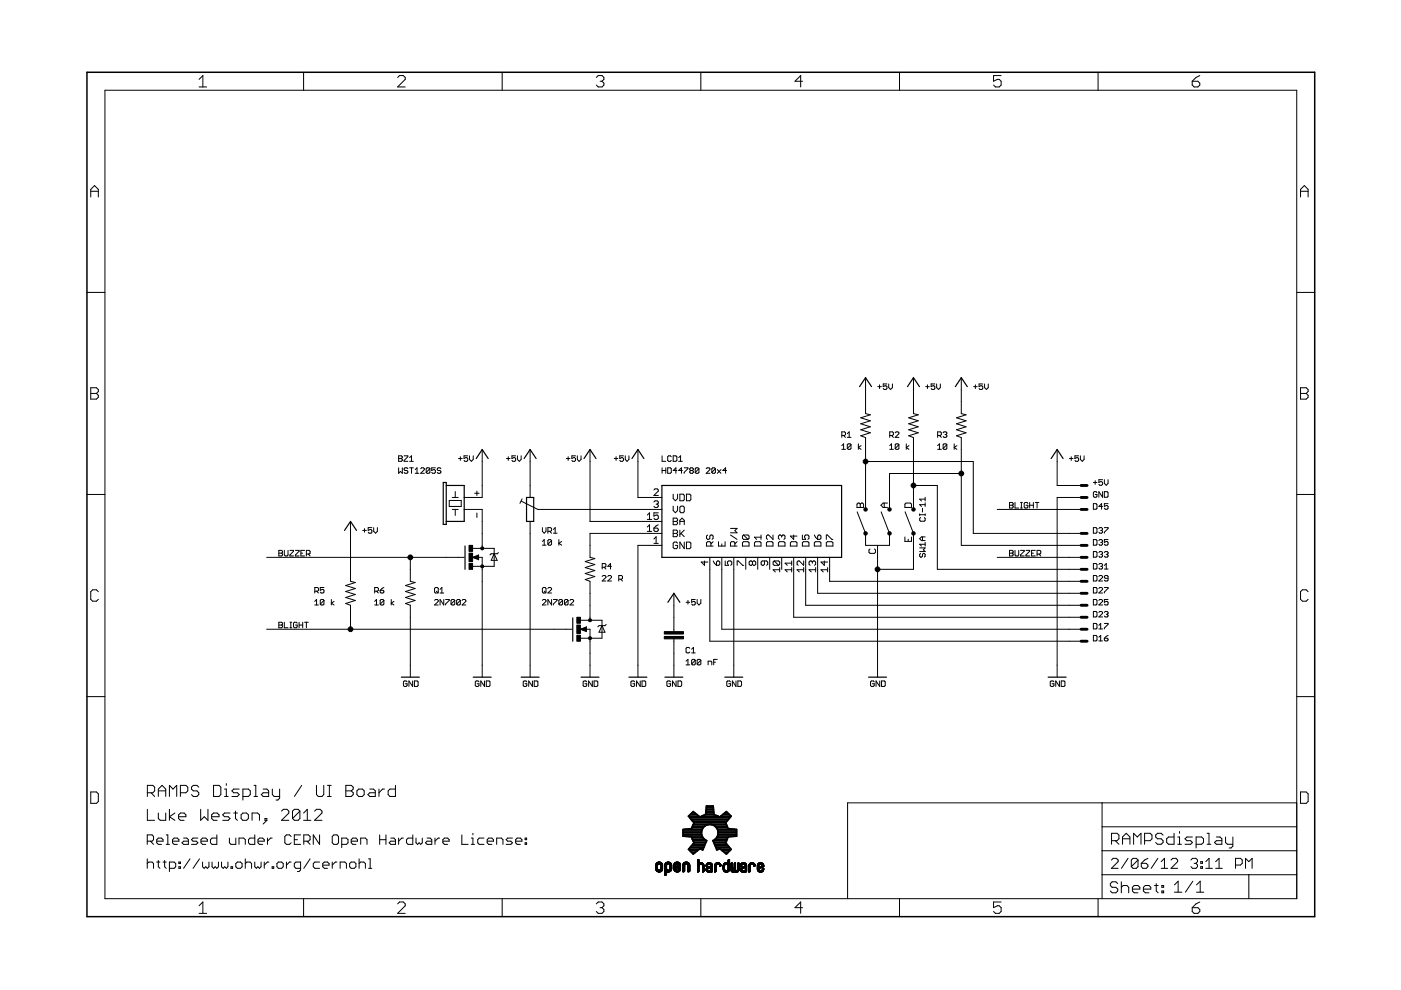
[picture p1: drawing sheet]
<svg xmlns="http://www.w3.org/2000/svg" width="297mm" height="210mm" viewBox="0 0 297 210" stroke-linecap="round" stroke-linejoin="round" font-family="sans-serif">
<g fill="none" stroke="#000" stroke-width=".21">
<path d="M22.2 19.1h252.7v171.4h-252.7zM42.2 16.8l.8-.8v2.4M42.2 18.4h1.6M64.4 15.3v3.8M84.3 16.4l.4-.4h.8l.4 .4v.4l-1.6 1.6h1.6M106.5 15.3v3.8M126.4 16.4l.4-.4h.8l.4 .4v.4l-.4 .4M127.2 17.2h.4M127.6 17.2l.4 .4v.4l-.4 .4h-.8l-.4-.4M148.6 15.3v3.8M170.2 17.2h-1.6l1.2-1.2v2.4M190.7 15.3v3.8"/>
<path d="M212.3 16h-1.6v1.2l.8-.4h.4l.4 .4v.8l-.4 .4h-.8l-.4-.4M232.8 15.3v3.8M252.8 17.2h1.2l.4 .4v.4l-.4 .4h-.8l-.4-.4zM254.4 16l-.8 .4-.8 .8M19.2 41.8v-1.6l.8-.9 .8 .9v1.6M19.2 40.6h1.6M275.7 40.6h1.6M275.7 41.8v-1.6l.8-.9 .8 .9v1.6M18.4 62h3.8M274.9 62h3.8M19.2 82.2h1.2l.4 .4v.4l-.4 .4 .4 .4v.4l-.4 .4h-1.2zM19.2 83.4h1.2"/>
<path d="M84.5 96.6h.6l.2 .2-.2 .4 .2 .4-.2 .2h-.6zM84.5 99.2v1.2l.4-.5 .4 .5v-1.2M84.5 97.2h.6M85.7 96.6h.8v.2l-.8 .8v.2h.8M86.5 99.4l-.2-.2h-.4l-.2 .4 .2 .2h.4l.2 .4-.2 .2h-.4l-.2-.2M86.8 99.2h.8M86.8 97.8h.8M86.8 97l.4-.4v1.2M87.2 99.2v1.2M88 99.6l.4-.4v1.2M89.2 99.4l.2-.2h.4l.2 .2v.2l-.8 .8h.8M91.1 99.4v.8l-.1 .2h-.4l-.2-.2"/>
<path d="M91.1 99.4l-.1-.2h-.4l-.2 .2v.8M91.1 99.4l-.7 .8M92.3 99.2h-.8v.6l.4-.2 .4 .2v.4l-.2 .2h-.4l-.2-.2M93.5 99.4l-.2-.2h-.4l-.2 .2 .2 .4h.4l.2 .1-.2 .5h-.4l-.2-.2M97.2 97.2h.8M97.6 96.8v.8M99.2 96.6h-.8v.6l.4-.2 .4 .2v.4l-.2 .2h-.4l-.2-.2M99.5 96.6v.8l.4 .4 .4-.4v-.8M102.2 95.3v10.2h-3.8M107.4 97.2h.7M107.8 96.8v.8M109.3 96.6h-.8v.6l.4-.2 .4 .2v.4l-.2 .2h-.4l-.2-.2"/>
<path d="M109.7 96.6v.8l.4 .4 .4-.4v-.8M112.4 95.3v10.2M120.1 97.2h.7M120.5 96.8v.8M122 96.6h-.8v.6l.4-.2 .4 .2v.4l-.2 .2h-.4l-.2-.2M122.4 96.6v.8l.4 .4 .4-.4v-.8M125.1 95.3v15.3h15.2M130.2 97.2h.8M130.6 96.8v.8M132.2 96.6h-.8v.6l.4-.2 .4 .2v.4l-.2 .2h-.4l-.2-.2M132.6 96.6v.8l.3 .4 .4-.4v-.8M135.3 95.3v10.2h5"/>
<path d="M140.4 96.6v1.2h.8M140.4 99.2v1.2M140.4 99.8h.8M141.2 99.2v1.2M141.6 99.2h.5l.2 .2v.8l-.2 .2h-.5zM142.3 96.8l-.2-.2h-.3l-.2 .2v.8l.2 .2h.3l.2-.2M142.7 96.6h.6l.2 .2v.8l-.2 .2h-.6zM143.5 99.8h-.8l.6-.6v1.2M143.9 97.8h.8M143.9 97l.4-.4v1.2M144.7 99.8h-.8l.6-.6v1.2M145.1 99.2h.7v.2l-.7 .8v.2"/>
<path d="M146.4 99.8h.4M146.4 99.8l-.2 .1 .2 .5h.4l.2-.2-.2-.4M146.4 99.8l-.2-.2 .2-.4h.4l.2 .2-.2 .4M148.2 99.4v.8l-.2 .2h-.4l-.2-.2M148.2 99.4l-.2-.2h-.4l-.2 .2v.8M148.2 99.4l-.8 .8M149.7 99.4l.2-.2h.4l.2 .2v.2l-.8 .8h.8M151.7 99.4v.8l-.2 .2h-.4l-.2-.2M151.7 99.4l-.2-.2h-.4l-.2 .2v.8M151.7 99.4l-.8 .8M152.1 99.6l.8 .8M152.9 99.6l-.8 .8"/>
<path d="M154 99.8h-.8l.6-.6v1.2M178.5 95.3h.8M178.5 94.5l.4-.4v1.2M178.5 92.3h.6l.2-.2v-.3l-.2-.2h-.6v1.1M178.9 92.3l.4 .4M179.6 92.7h.8M179.6 91.9l.4-.3v1.1M180.4 94.3v.8l-.2 .2h-.3l-.3-.2M180.4 94.3l-.2-.2h-.3l-.3 .2v.8M180.4 94.3l-.8 .8M182 94.1v1.2M182.6 94.5l-.6 .4 .6 .4"/>
<path d="M183.5 97.9h22.9v15.2h22.8M183.5 80.1v7.6l1 .2-2 .7 2 .6-2 .7 2 .6-2 .6 2 .7-2 .6 1 .4v15.2M186.1 82h.8M186.5 81.6v.8M188 81.4h-.7v.6l.4-.2 .3 .2v.4l-.1 .2h-.4l-.2-.2M188.4 81.4v.8l.4 .4 .4-.4v-.8M188.6 94.5l.4-.4v1.2M188.6 95.3h.8M188.6 92.3h.6l.2-.2v-.3l-.2-.2h-.6v1.1M189 92.3l.4 .4M189.8 91.8l.2-.2h.4l.2 .2v.1l-.8 .8h.8M190.6 94.3v.8l-.2 .2h-.4l-.2-.2"/>
<path d="M190.6 94.3l-.2-.2h-.4l-.2 .2v.8M190.6 94.3l-.8 .8M192.2 94.1v1.2M192.7 94.5l-.5 .4 .5 .4M193.7 80.1v7.6l1 .2-2 .7 2 .6-2 .7 2 .6-2 .6 2 .7-2 .6 1 .4v15.2M196.3 82h.7M196.6 81.6v.8M198.2 81.4h-.8v.6l.4-.2 .4 .2v.4l-.2 .2h-.4l-.2-.2M198.6 81.4v.8l.4 .4 .4-.4v-.8M198.8 95.3h.8M198.8 94.5l.4-.4v1.2M198.8 92.3h.6l.2-.2v-.3l-.2-.2h-.6v1.1"/>
<path d="M199.2 92.3l.4 .4M200 91.8l.2-.2h.4l.1 .2-.1 .3M200.4 92.1h.2M200.6 92.1l.1 .2-.1 .4h-.4l-.2-.2M200.7 94.3v.8l-.1 .2h-.4l-.2-.2M200.7 94.3l-.1-.2h-.4l-.2 .2v.8M200.7 94.3l-.7 .8M202.3 94.1v1.2M202.9 94.5l-.6 .4 .6 .4M203.8 80.1v7.6l1 .2-2 .7 2 .6-2 .7 2 .6-2 .6 2 .7-2 .6 1 .4v22.8h25.4M206.4 82h.8M206.8 81.6v.8"/>
<path d="M208.4 81.4h-.8v.6l.4-.2 .4 .2v.4l-.2 .2h-.4l-.2-.2M208.7 81.4v.8l.4 .4 .4-.4v-.8M224.1 95.3v7.6h5.1M226.7 97.2h.8M227.1 96.8v.8M228.7 96.6h-.8v.6l.4-.2 .4 .2v.4l-.2 .2h-.4l-.2-.2M229.1 96.6v.8l.4 .4 .3-.4v-.8M275.7 82.2h1.2l.4 .4v.4l-.4 .4 .4 .4v.4l-.4 .4h-1.2zM275.7 83.4h1.2M18.4 104.8h3.8M56.5 118.2h41.9M59.1 116.7h.6l.2 .2-.2 .4 .2 .4-.2 .2h-.6z"/>
<path d="M59.1 117.3h.6M60.3 116.7v1l.2 .2h.4l.2-.2v-1M61.5 116.7h.7v.2l-.7 .8v.2h.7M62.6 116.7h.8v.2l-.8 .8v.2h.8M63.8 117.3h.4M64.6 116.7h-.8v1.2h.8M65 117.5h.6l.1-.2v-.4l-.1-.2h-.6v1.2M65.4 117.5l.3 .4M74.3 110.6v12.7l1 .2-2 .6 2 .7-2 .6 2 .6-2 .7 2 .6-2 .7 1 .3v5.1M76.9 112.5h.8M77.3 112.1v.7M78.8 111.9h-.7v.6l.4-.2 .3 .2v.3l-.1 .3h-.4l-.2-.3"/>
<path d="M79.2 111.9v.7l.4 .5 .4-.5v-.7M87 118.2v5.1l1 .2-2 .6 2 .7-2 .6 2 .6-2 .7 2 .6-2 .7 1 .3v15.3M88 100.4h.8M95.2 106.1h2.6v1.3h-2.6zM95.9 105.5h1.3M95.9 108h1.3M96.5 104.2v1.3M96.5 108v1.3M98.4 108h3.8v8.3M100.2 118.2l1.3-.5v1zM100.2 116.3h4.6v3.8h-4.6M100.6 104.6h1"/>
<path d="M101.1 104.1v1M101.1 108.8v.9M101.3 118.2h.9v25.4M104.8 117.4l.6 1.4h-1.3zM105.7 117.2l-.3 .2h-1.3l-.2 .3M110.5 106.3l3.5 1.7h26.3M110.7 105.8l-.5 .9M112.4 110.6v33M115 115.6h.8M115 114.8l.4-.4v1.2M115 111.9v.7l.4 .5 .4-.5v-.7M116.2 112.6h.5l.2-.1v-.4l-.2-.2h-.5v1.2"/>
<path d="M116.5 112.6l.4 .5M116.9 114.6v.8l-.2 .2h-.3l-.2-.2M116.9 114.6l-.2-.2h-.3l-.2 .2v.8M116.9 114.6l-.7 .8M117.3 113.1h.8M117.3 112.3l.4-.4v1.2M118.5 114.4v1.2M119.1 114.8l-.6 .4 .6 .4M137.2 109.2l.5-.5v1.4M137.2 111.7l.5-.4v1.4M137.2 110.1h1M137.2 112.7h1"/>
<path d="M138.6 114.3l.5-.5v1.4M138.6 115.2h1M138.6 106.4l.3-.2h.4l.3 .2-.3 .5M138.6 103.9l.3-.2h.4l.3 .2v.2l-1 1h1M138.6 112h.7l.3 .4-.3 .3h-.4l-.3-.3zM139.1 106.9h.2M139.3 106.9l.3 .2-.3 .5h-.4l-.3-.2M139.6 108.7h-1v.7l.5-.2 .5 .2v.5l-.3 .2h-.4l-.3-.2M139.6 111.3l-1 .7M140.3 115.6h-5v28M140.3 113.1h-15.2v5.1l1 .2-2 .7 2 .6-2 .6 2 .7-2 .6 2 .6-2 .7 1 .4v8.2M142.7 104.8v.9l.5 .5 .5-.5v-.9"/>
<path d="M142.7 107.3v.9l.5 .5 .5-.5v-.9M142.7 109.9h.7l.3 .2-.3 .5 .3 .4-.3 .3h-.7zM142.7 112.4h.7l.3 .2-.3 .5 .3 .5-.3 .2h-.7zM142.7 110.6h.7M142.7 113.1h.7M143.7 115.2l-.3-.3h-.4l-.3 .3v.9l.3 .2h.4l.3-.2v-.5h-.5M144.1 104.8h.7l.3 .2v.9l-.3 .3h-.7zM144.1 111.3v-1l.5-.4 .5 .4v1M144.1 112.4v1.4M144.1 110.6h1M144.4 107.3h.4l.3 .2v1l-.3 .2h-.4l-.3-.2v-1zM144.4 113.1l.7 .7"/>
<path d="M145.1 114.9v1.4l-1-1.4v1.4M145.1 112.4l-1 .9M145.5 114.9h.7l.3 .3v.9l-.3 .2h-.7zM145.5 104.8h.7l.3 .2v.9l-.3 .3h-.7zM149.4 118.9v1l-.7-.7h1.4M150 113.4l-.2 .3v.4l.5 .3 .2-.3v-.4l.5-.3 .2 .3v.4l-.2 .3M150.5 118.2v17.8h78.7M150.7 115.8v-.7l-.2-.2h-.5l-.2 .2v.7h1.4M151.2 114.9l-.5 .4M151.2 118.9l.7 1M152.1 118.9l.5 .3v.4l-.2 .3h-.5v-.7zM152.3 114.9v.9h1.4v-.9"/>
<path d="M153 115.3v.5M153 118.2v15.2h76.2M153.8 118.9v1h.7l-.3-.5 .3-.5h.4l.3 .3v.4l-.3 .3M154.9 113.4l1.4 1M154.9 112h1.4l-.5 .5 .5 .5h-1.4M155.6 118.2v25.4M155.8 115.8v-.7l-.2-.2h-.5l-.2 .2v.7h1.4M156.3 114.9l-.5 .4M156.3 119.9v-1h.2l1 1h.2M157.4 115.1l.2-.2h1l.2 .2v.7h-1.4zM157.6 113.4l-.2 .3v.4l.2 .3h1M157.6 113.4h1l.2 .3v.4l-.2 .3"/>
<path d="M157.6 113.4l1 1M158.1 118.2v2.5M159.5 119.2l.3-.3 .4 .3v.4l-.2 .3-.5-.3M159.5 119.2l-.2-.3-.5 .3v.4l.3 .3 .4-.3M159.5 119.2v.4M160 115.1l.2-.2h.9l.3 .2v.7h-1.4zM160.7 118.2v2.5M161.4 113.4v1M161.4 113.9h-1.4l.4 .5M162.1 118.9v.7l-.3 .3-.4-.3v-.4l.2-.3h.9l.3 .3v.4l-.3 .3M162.5 115.1l.2-.2h1l.2 .2v.7h-1.4zM163.2 118.2v2.5"/>
<path d="M163.9 113.4v1l-.9-1-.5 .3v.4l.2 .3M164.1 118.9h1l.2 .3v.4l-.2 .3M164.1 118.9l-.2 .3v.4l.2 .3h1M164.1 118.9l1 1M165 115.1l.3-.2h.9l.2 .2v.7h-1.4zM165.7 113.7l.3-.3 .4 .3v.4l-.2 .3M165.7 113.7l-.2-.3-.5 .3v.4l.3 .3M165.7 113.7v.2M165.7 118.2v2.5M167.6 115.1l.2-.2h.9l.3 .2v.7h-1.4zM167.9 118.9v1M167.9 119.4h-1.4l.4 .5"/>
<path d="M168.3 113.4v1l-.7-.7h1.4M168.3 118.2v12.7h60.9M170.1 113.4v1h.7l-.2-.5 .2-.5h.5l.2 .3v.4l-.2 .3M170.1 115.1l.2-.2h1l.2 .2v.7h-1.4zM170.4 118.9v1l-.9-1-.5 .3v.4l.2 .3M170.8 118.2v10.1h58.4M172.2 119.2l-.2-.3-.5 .3v.4l.3 .3M172.2 119.2l.3-.3 .4 .3v.4l-.2 .3M172.2 119.2v.2M172.7 115.1l.2-.2h.9l.3 .2v.7h-1.4zM172.7 113.4l.7 1M173.4 113.7l.4-.3 .3 .3v.4l-.3 .3h-.4z"/>
<path d="M173.4 118.2v7.6h55.8M174.8 118.9v1l-.7-.7h1.4M175.2 114.4v-1h.2l1 1h.2M175.2 115.1l.2-.2h1l.2 .2v.7h-1.4zM175.9 118.2v5.1h53.3M181.7 106.9l.2-.2 .5 .2 .5-.2 .2 .2v.7h-1.4zM181.7 108.5l1.8 4.6v2.5h5.1v-2.5l-1.8-4.6M182.4 106.9v.7M184.5 116.4l-.3 .2v.5l.3 .2h.9l.2-.2v-.5l-.2-.2M186.1 115.6v28M187.5 106.7v.9M188.2 106.7h-1l-.4 .4 .4 .5h1"/>
<path d="M191.9 113.9v.9h1.4v-.9M191.9 106.9l.2-.2h.9l.3 .2v.7h-1.4zM191.9 108.5l1.8 4.6v7.6h-7.6M192.6 114.3v.5M193.7 102.9h5v17.8h30.5M195 116.2h1.2l-.4 .4 .4 .3h-1.2M195 108.9v.4M195 109.1h1.2M195.2 117.3l-.2 .2v.4l.2 .2 .4-.2v-.4l.2-.2 .4 .2v.4l-.2 .2M195.2 109.7l-.2 .2v.4l.2 .2h.8l.2-.2v-.4l-.2-.2M195.6 107.8v.8M195.6 113.8v.8"/>
<path d="M196.2 105.4v.8M196.2 106.6v.8M196.2 108.9v.4M196.2 115v.8M196.2 107h-1.2l.4 .4M196.2 105.8h-1.2l.4 .4M196.2 115.4h-1.2l.4 .4M196.2 113.8h-.8l-.4 .4 .4 .4h.8M203.8 100.4h-15.2v7.6M211.4 118.2h17.8M211.4 108h17.8M214 106.5h.6l.2 .2-.2 .4 .2 .4-.2 .2h-.6z"/>
<path d="M214 116.7h.6l.2 .2-.2 .4 .2 .4-.2 .2h-.6zM214 107.1h.6M214 117.3h.6M215.2 106.5v1.2h.8M215.2 116.7v1l.2 .2h.4l.2-.2v-1M216.4 106.5h.4M216.4 107.7h.4M216.4 116.7h.7v.2l-.7 .8v.2h.7M216.6 106.5v1.2M217.5 116.7h.8v.2l-.8 .8v.2h.8M217.9 106.7l-.2-.2h-.4l-.2 .2v.8l.2 .2h.4l.2-.2v-.4h-.4M218.3 107.1h.8"/>
<path d="M218.3 106.5v1.2M218.7 117.3h.4M219.1 106.5v1.2M219.5 106.5h.8M219.5 116.7h-.8v1.2h.8M219.9 106.5v1.2M219.9 117.5h.6l.2-.2v-.4l-.2-.2h-.6v1.2M220.3 117.5l.4 .4M229.2 105.5h-5.1v38.1M231.8 106.8h.6l.2 .2v.8l-.2 .2h-.6zM231.8 111.9h.6l.2 .2v.7l-.2 .3h-.6zM231.8 114.4h.6l.2 .2v.8l-.2 .2h-.6z"/>
<path d="M231.8 116.9h.6l.2 .2v.8l-.2 .2h-.6zM231.8 119.5h.6l.2 .2v.8l-.2 .1h-.6zM231.8 102.3h.8M232.2 101.9v.8M232.6 104.5l-.2-.3h-.4l-.2 .3v.7l.2 .2h.4l.2-.2v-.4h-.4M233 112.1l.2-.2h.4l.2 .2-.2 .4M233 114.6l.2-.2h.4l.2 .2-.2 .4M233 117.1l.2-.2h.4l.2 .2-.2 .4M233 119.7l.2-.2h.4l.2 .2-.2 .4M233.4 117.5h.2M233.4 115h.2M233.4 112.5h.2"/>
<path d="M233.6 112.5l.2 .1-.2 .5h-.4l-.2-.3M233.6 115l.2 .2-.2 .4h-.4l-.2-.2M233.6 117.5l.2 .2-.2 .4h-.4l-.2-.2M233.8 101.7h-.8v.6l.4-.2 .4 .2v.4l-.2 .2h-.4l-.2-.2M233.8 104.2v1.2l-.8-1.2v1.2M233.8 107.4h-.8l.6-.6v1.2M234.1 101.7v.8l.4 .4 .4-.4v-.8M234.1 104.2h.6l.2 .3v.7l-.2 .2h-.6zM234.1 111.9h.8v.2l-.8 .7v.3M234.1 117.1l.2-.2h.4l.2 .2-.2 .4M234.1 119.9l.4-.4v1.1M234.5 117.5h.2"/>
<path d="M234.7 117.5l.2 .2-.2 .4h-.4l-.2-.2M234.9 106.8h-.8v.6l.4-.2 .4 .2v.4l-.2 .2h-.4l-.2-.2M234.9 114.4h-.8v.6l.4-.2 .4 .2v.4l-.2 .2h-.4l-.2-.2M274.9 104.8h3.8M20.8 125.5l-.4-.4h-.8l-.4 .4v1.6l.4 .4h.8l.4-.4M56.5 133.4h64.8M59.1 131.9h.6l.2 .2-.2 .4 .2 .4-.2 .2h-.6zM59.1 132.5h.6M60.3 131.9v1.2h.8M61.5 131.9h.3M61.5 133.1h.3M61.7 131.9v1.2"/>
<path d="M63 132.1l-.2-.2h-.4l-.2 .2v.8l.2 .2h.4l.2-.2v-.4h-.4M63.4 132.5h.8M63.4 131.9v1.2M64.2 131.9v1.2M64.6 131.9h.8M65 131.9v1.2M66.7 128.3h.8M66.7 125.3h.6l.2-.1v-.4l-.2-.2h-.6v1.1M66.7 127.5l.4-.4v1.2M67.1 125.3l.4 .4M68.7 127.3v.8l-.2 .2h-.4l-.2-.2M68.7 127.3l-.2-.2h-.4l-.2 .2v.8"/>
<path d="M68.7 124.6h-.8v.6l.4-.2 .4 .2v.3l-.2 .2h-.4l-.2-.2M68.7 127.3l-.8 .8M70.3 127.1v1.2M70.8 127.5l-.5 .4 .5 .4M79.4 128.3h.8M79.4 125.3h.6l.2-.1v-.4l-.2-.2h-.6v1.1M79.4 127.5l.4-.4v1.2M79.8 125.3l.4 .4M80.6 125.2h.6l.2 .3-.2 .2h-.4l-.2-.2zM81.4 127.3v.8l-.2 .2h-.4l-.2-.2M81.4 127.3l-.2-.2h-.4l-.2 .2v.8M81.4 127.3l-.8 .8"/>
<path d="M81.4 124.6l-.8 .6M83 127.1v1.2M83.5 127.5l-.5 .4 .5 .4M92.1 127.3l.2-.2h.4l.2 .2v.2l-.8 .8h.8M92.1 124.8l.2-.2h.4l.2 .2v.7l-.2 .2h-.4l-.2-.2zM92.5 125.3l.4 .4M93.3 125.7h.8M93.3 125l.4-.4v1.1M94.1 127.1v1.2l-.8-1.2v1.2M94.5 127.1h.7v.2l-.7 .8v.2M96.4 127.3v.8l-.2 .2h-.4l-.2-.2M96.4 127.3l-.2-.2h-.4l-.2 .2v.8"/>
<path d="M96.4 127.3l-.8 .8M97.6 127.3v.8l-.2 .2h-.4l-.2-.2M97.6 127.3l-.2-.2h-.4l-.2 .2v.8M97.6 127.3l-.8 .8M98 127.3l.2-.2h.4l.2 .2v.2l-.8 .8h.8M115 127.3l.2-.2h.4l.2 .2v.2l-.8 .8h.8M115 124.8l.2-.2h.4l.2 .2v.7l-.2 .2h-.4l-.2-.2zM115.4 125.3l.4 .4M116.2 124.8l.2-.2h.3l.2 .2v.2l-.7 .7h.7M116.9 127.1v1.2l-.7-1.2v1.2M117.3 127.1h.8v.2l-.8 .8v.2M119.3 127.3v.8l-.2 .2h-.4l-.2-.2"/>
<path d="M119.3 127.3l-.2-.2h-.4l-.2 .2v.8M119.3 127.3l-.8 .8M120.4 127.3v.8l-.2 .2h-.3l-.2-.2M120.4 127.3l-.2-.2h-.3l-.2 .2v.8M120.4 127.3l-.7 .8M120.8 127.3l.2-.2h.4l.2 .2v.2l-.8 .8h.8M123.1 133.4l1.2-.5v1zM123.1 131.5h4.5v3.8h-4.5M124.2 133.4h.9v10.2M127.6 132.7l.7 1.3h-1.3zM127.7 122.2l.2-.2h.4l.2 .2v.2l-.8 .8h.8M127.7 120.3h.6l.2-.2v-.4l-.2-.2h-.6v1.1"/>
<path d="M128.1 120.3l.4 .3M128.5 132.4l-.2 .3h-1.3l-.3 .2M128.9 122.2l.2-.2h.3l.2 .2v.2l-.7 .8h.7M129.6 120.1h-.7l.5-.6v1.1M131.2 122.8h.6l.2-.2v-.4l-.2-.2h-.6v1.2M131.6 122.8l.4 .4M142.9 125.8v8.1M142.9 135.4v8.2M145.5 127.7h.7M145.9 127.3v.8M146.2 137.5l-.2-.2h-.3l-.2 .2v.7l.2 .2h.3l.2-.2M146.6 138.4h.8"/>
<path d="M146.6 137.6l.4-.3v1.1M147.4 127.1h-.8v.6l.4-.2 .4 .2v.4l-.2 .2h-.4l-.2-.2M147.4 140v.8l-.2 .2h-.4l-.2-.2M147.4 140l-.2-.2h-.4l-.2 .2v.8M147.4 140l-.8 .8M147.8 127.1v.8l.4 .4 .4-.4v-.8M148.6 140v.8l-.2 .2h-.4l-.2-.2M148.6 140l-.2-.2h-.4l-.2 .2v.8M148.6 140l-.8 .8M152.1 139.8h-.8v1.2M165.3 120.8h-1.4l.5 .5M165.3 120.3v1"/>
<path d="M167.9 120.8h-1.4l.4 .5M167.9 120.3v1M170.4 120.8h-1.4l.5 .5M170.4 120.3v1M172.9 120.8h-1.4l.5 .5M172.9 120.3v1M175.5 120.8h-1.4l.4 .5M175.5 120.3v1M231.8 122h.6l.2 .2v.8l-.2 .2h-.6zM231.8 124.6h.6l.2 .2v.7l-.2 .2h-.6zM231.8 127.1h.6l.2 .2v.8l-.2 .2h-.6zM231.8 129.6h.6l.2 .2v.8l-.2 .2h-.6z"/>
<path d="M231.8 132.2h.6l.2 .2v.8l-.2 .1h-.6zM231.8 134.7h.6l.2 .2v.8l-.2 .2h-.6zM233 135.9h.8M233 135.1l.4-.4v1.2M233 132.6l.4-.4v1.1M233 133.3h.8M233 129.8l.2-.2h.4l.2 .2v.2l-.8 .8h.8M233 122.2l.2-.2h.4l.2 .2v.2l-.8 .8h.8M233 124.8l.2-.2h.4l.2 .2v.2l-.8 .7h.8M233 127.3l.2-.2h.4l.2 .2v.2l-.8 .8h.8M233.4 120.1h.2M233.6 120.1l.2 .2-.2 .3h-.4l-.2-.1"/>
<path d="M234.1 135.3h.6l.2 .4-.2 .2h-.4l-.2-.2zM234.1 124.6h.8v.2l-.8 .7v.2M234.1 132.2h.8v.2l-.8 .8v.1M234.1 129.8l.2-.2h.4l.2 .2-.2 .4M234.1 120.6h.8M234.5 130.2h.2M234.7 130.2l.2 .2-.2 .4h-.4l-.2-.2M234.9 134.7l-.8 .6M234.9 122.6h-.6l-.2-.2 .2-.4h.4l.2 .2v.8l-.2 .2h-.4l-.2-.2M234.9 127.1h-.8v.6l.4-.2 .4 .2v.4l-.2 .2h-.4l-.2-.2M277.3 125.5l-.4-.4h-.8l-.4 .4v1.6l.4 .4h.8l.4-.4M18.4 147.7h3.8"/>
<path d="M86.3 144.6l-.2-.2h-.4l-.2 .2v.8l.2 .1h.4l.2-.1v-.4h-.4M87.5 144.4v1.1l-.8-1.1v1.1M87.9 144.4h.6l.1 .2v.8l-.1 .1h-.6zM101.6 144.6l-.3-.2h-.3l-.2 .2v.8l.2 .1h.3l.3-.1v-.4h-.4M102.7 144.4v1.1l-.8-1.1v1.1M103.1 144.4h.6l.2 .2v.8l-.2 .1h-.6zM111.7 144.6l-.2-.2h-.4l-.2 .2v.8l.2 .1h.4l.2-.1v-.4h-.4M112.9 144.4v1.1l-.8-1.1v1.1M113.3 144.4h.6l.1 .2v.8l-.1 .1h-.6zM124.4 144.6l-.2-.2h-.4l-.2 .2v.8l.2 .1h.4l.2-.1v-.4h-.4M125.6 144.4v1.1l-.8-1.1v1.1M126 144.4h.6l.1 .2v.8l-.1 .1h-.6z"/>
<path d="M134.6 144.6l-.2-.2h-.4l-.2 .2v.8l.2 .1h.4l.2-.1v-.4h-.4M135.7 144.4v1.1l-.7-1.1v1.1M136.1 144.4h.6l.2 .2v.8l-.2 .1h-.6zM142.2 144.6l-.2-.2h-.4l-.2 .2v.8l.2 .1h.4l.2-.1v-.4h-.4M143.3 144.4v1.1l-.7-1.1v1.1M143.7 144.4h.6l.2 .2v.8l-.2 .1h-.6zM145.5 140.2l.4-.4v1.2M145.5 141h.7M150.1 141v-.8h.6l.2 .2v.6M151.3 140.4h.4M154.9 144.6l-.2-.2h-.4l-.2 .2v.8l.2 .1h.4l.2-.1v-.4h-.4M156 144.4v1.1l-.7-1.1v1.1"/>
<path d="M156.4 144.4h.6l.2 .2v.8l-.2 .1h-.6zM185.4 144.6l-.2-.2h-.4l-.2 .2v.8l.2 .1h.4l.2-.1v-.4h-.4M186.5 144.4v1.1l-.8-1.1v1.1M186.9 144.4h.6l.2 .2v.8l-.2 .1h-.6zM223.5 144.6l-.3-.2h-.3l-.2 .2v.8l.2 .1h.3l.3-.1v-.4h-.4M224.6 144.4v1.1l-.8-1.1v1.1M225 144.4h.6l.2 .2v.8l-.2 .1h-.6zM274.9 147.7h3.8M19.2 167.9h1.2l.4 .4v1.6l-.4 .4h-1.2zM31.2 178.4h1l.4-.4v-.6l-.4-.4h-1v2M31.2 168.1h1.2l.4-.4v-.8l-.4-.4h-1.2v2.4M31.2 171.6v2.3h1.6"/>
<path d="M31.9 178.4l.7 .6M32 168.1l.8 .8M33.2 178.4h1.4v-.4l-.4-.3h-.6l-.4 .3v.7l.4 .3h.6M33.6 168.9v-1.6l.8-.8 .7 .8v1.6M33.6 172.4v1.1l.4 .4h1.1v-1.5M33.6 167.7h1.5M35.2 177h.4v2M35.2 179h.7M35.9 168.9v-2.4l.8 .8 .8-.8v2.4M35.9 171.6v2.3M36.6 178.4h1.3v-.4l-.3-.3h-.7l-.3 .3v.7l.3 .3h.7M37.1 172.4l-1.2 .8 1.2 .7"/>
<path d="M37.9 173.2h1.5v-.4l-.4-.4h-.8l-.3 .4v.7l.3 .4h.8M38.2 168.1h1.2l.4-.4v-.8l-.4-.4h-1.2v2.4M38.9 177.7h.7l.3 .3v1h-1l-.3-.3 .3-.3h1M42 177.7h-1.1l-.3 .3 .3 .4h.7l.4 .3-.4 .3h-1M42.1 166.9l-.3-.4h-.8l-.4 .4v.4l.4 .4h.8l.3 .4v.4l-.3 .4h-.8l-.4-.4M42.5 171.6v2.3l.8-.7 .8 .7v-2.3M42.6 178.4h1.4v-.4l-.4-.3h-.7l-.3 .3v.7l.3 .3h.7M44.9 173.2h1.5v-.4l-.4-.4h-.7l-.4 .4v.7l.4 .4h.7M45.3 166.5h1.1l.4 .4v1.6l-.4 .4h-1.1zM46 177v2h-1l-.4-.3v-.7l.4-.3h1M47.6 168.9h.8M47.6 167.3h.4v1.6"/>
<path d="M48 166.1v.4M48.6 177.7v1l.4 .3h1v-1.3M48.8 172.4h-1.2l-.4 .4 .4 .4h.8l.4 .3-.4 .4h-1.2M49.6 172.4h.7M49.9 172v1.5l.4 .4M50.7 179v-1.3h1l.3 .3v1M50.7 167.3h-1.1l-.4 .4 .4 .4h.7l.4 .4-.4 .4h-1.1M51.1 172.8l.4-.4h.8l.4 .4v.7l-.4 .4h-.8l-.4-.4zM51.5 168.9h1.2l.4-.4v-.8l-.4-.4h-1.2v2.3M53.4 173.9v-1.5h1.2l.4 .4v1.1M53.8 166.5h.4v2.4M53.8 168.9h.8"/>
<path d="M54 177v2h-1l-.3-.3v-.7l.3-.3h1M54.7 178.4h1.3v-.4l-.3-.3h-.7l-.3 .3v.7l.3 .3h.7M55.8 167.3h.8l.4 .4v1.2h-1.2l-.4-.4 .4-.4h1.2M56.2 173.5h.4v.4h-.4zM56.6 173.9l-.8 .8M56.7 177.7v1.3M57.7 177.7h-.3l-.7 .7M57.7 167.3v1.2l.4 .4h1.2M59.3 167.3v1.9l-.4 .4h-.4M59.7 172l.4-.4h.8l.3 .4v.4l-1.5 1.5h1.5M61.7 177.4l-.3-.4h-.7l-.3 .4v1.3l.3 .3h.7l.3-.3M62.4 178h.7"/>
<path d="M63.6 172v1.5l-.4 .4h-.8l-.4-.4M63.6 172l-.4-.4h-.8l-.4 .4v1.5M63.6 172l-1.6 1.5M63.7 177h-1.3v2h1.3M64 166.5l-1.6 2.4M64.4 173.9h1.5M64.4 172.4l.8-.8v2.3M64.4 178.4h1l.3-.4v-.6l-.3-.4h-1v2M65.1 178.4l.6 .6M66.7 172l.4-.4h.8l.4 .4v.4l-1.6 1.5h1.6M67.1 166.5v2l.4 .4h.8l.3-.4v-2M67.8 177v2l-1.4-2v2"/>
<path d="M69.4 166.5h.8M69.4 168.9h.8M69.8 166.5v2.4M70.4 177.4l.4-.4h.6l.4 .4v1.3l-.4 .3h-.6l-.4-.3zM72.5 179h.9l.4-.3v-.7l-.4-.3h-.9v2M73.3 166.5h1.2l.4 .4v.4l-.4 .4 .4 .4v.4l-.4 .4h-1.2zM73.3 167.7h1.2M74.5 178.4h1.3v-.4l-.3-.3h-.7l-.3 .3v.7l.3 .3h.7M75.7 167.7l.4-.4h.7l.4 .4v.8l-.4 .4h-.7l-.4-.4zM76.5 179v-1.3h1l.3 .3v1M78.4 167.3h.8l.4 .4v1.2h-1.2l-.4-.4 .4-.4h1.2M80.3 167.3v1.6"/>
<path d="M80.5 178h1.3M80.5 177v2M81.5 167.3h-.4l-.8 .8M81.8 177v2M82.8 177.7h.7l.3 .3v1h-1l-.3-.3 .3-.3h1M83.8 166.5v2.4h-1.1l-.4-.4v-.8l.4-.4h1.1M84.5 177.7v1.3M85.5 177.7h-.3l-.7 .7M87.5 177v2h-1l-.3-.3v-.7l.3-.3h1M88.2 177.7v1l.3 .3 .4-.3 .3 .3 .3-.3v-1M90.6 177.7h.6l.3 .3v1h-.9l-.4-.3 .4-.3h.9M92.2 177.7v1.3"/>
<path d="M93.2 177.7h-.3l-.7 .7M93.9 178.4h1.3v-.4l-.3-.3h-.7l-.3 .3v.7l.3 .3h.7M97.9 177v2h1.4M99.9 179h.7M99.9 177.7h.4v1.3M100.3 176.7v.3M102.6 177.7h-1l-.3 .3v.7l.3 .3h1M103.3 178.4h1.3v-.4l-.3-.3h-.7l-.3 .3v.7l.3 .3h.7M105.3 179v-1.3h1l.3 .3v1M108.6 177.7h-1l-.3 .3 .3 .4h.7l.3 .3-.3 .3h-1M109.3 178.4h1.4v-.4l-.4-.3h-.7l-.3 .3v.7l.3 .3h.7M111.3 178.7h.4v.3h-.4z"/>
<path d="M111.3 177.7h.4v.3h-.4zM233.7 170.2v20.3M233.7 175.3h41.2M235.7 178.2h1.1l.4-.4v-.7l-.4-.4h-1.1v2.3M236.5 178.2l.7 .8M238 179v-1.5l.8-.8 .8 .8v1.5M238 177.8h1.6M240.3 179v-2.3l.8 .8 .8-.8v2.3M242.7 178.2h1.2l.3-.4v-.7l-.3-.4h-1.2v2.3M246.6 177.1l-.4-.4h-.8l-.4 .4v.4l.4 .3h.8l.4 .4v.4l-.4 .4h-.8l-.4-.4M248.9 176.7v2.3h-1.1l-.4-.4v-.8l.4-.3h1.1M249.7 179h.8"/>
<path d="M249.7 177.5h.4v1.5M250.1 176.3v.4M252.8 177.5h-1.1l-.5 .3 .5 .4h.7l.4 .4-.4 .4h-1.2M253.6 179h1.2l.4-.4v-.8l-.4-.3h-1.2v2.3M255.9 176.7h.4v2.3M255.9 179h.8M257.9 177.5h.8l.4 .3v1.2h-1.2l-.4-.4 .4-.4h1.2M259.8 177.5v1.1l.4 .4h1.2M261.4 177.5v1.9l-.4 .4h-.4M274.9 170.2h-95.2v20.3M275.7 167.9h1.2l.4 .4v1.6l-.4 .4h-1.2zM31.2 182.1v2"/>
<path d="M31.2 183.1l.4-.3h.6l.4 .3v1M33.2 182.8h.7M33.6 182.4v1.4l.3 .3M34.6 182.8h.6M34.9 182.4v1.4l.3 .3M35.9 184.1h1l.4-.3v-.7l-.4-.3h-1v2M37.9 182.8h.4v.3h-.4zM37.9 183.8h.4v.3h-.4zM40.3 182.1l-1.4 2M42.2 192l.8-.8v2.5M42.2 193.7h1.6M42.3 182.1l-1.4 2"/>
<path d="M42.9 182.8v1l.4 .3 .3-.3 .4 .3 .3-.3v-1M45 182.8v1l.3 .3 .3-.3 .4 .3 .3-.3v-1M47 182.8v1l.3 .3 .3-.3 .4 .3 .3-.3v-1M49 183.8h.3v.3h-.3zM50 183.1l.3-.3h.7l.3 .3v.7l-.3 .3h-.7l-.3-.3zM52 182.1v2M52 183.1l.3-.3h.7l.3 .3v1M54 182.8v1l.4 .3 .3-.3 .3 .3 .4-.3v-1M56 182.8v1.3M57 182.8h-.3l-.7 .6M57.7 183.8h.3v.3h-.3zM59 182.8h.7l.3 .3v.7l-.3 .3h-.7l-.3-.3v-.7z"/>
<path d="M60.7 182.8v1.3M61.7 182.8h-.3l-.7 .6M63.7 184.1h-1l-.3-.3v-.7l.3-.3h1v1.6l-.3 .4h-.3M64.4 190.5v3.9M65.7 182.1l-1.3 2M67.8 182.8h-1l-.4 .3v.7l.4 .3h1M68.4 183.4h1.4v-.3l-.4-.3h-.6l-.4 .3v.7l.4 .3h.6M70.4 182.8v1.3M71.4 182.8h-.3l-.7 .6M72.1 184.1v-1.3h1l.3 .3v1M74.1 183.1l.4-.3h.6l.4 .3v.7l-.4 .3h-.6l-.4-.3zM76.1 183.1l.4-.3h.6l.4 .3v1"/>
<path d="M76.1 182.1v2M78.1 184.1h.7M78.1 182.1h.4v2M84.3 191.6l.4-.4h.8l.4 .4v.4l-1.6 1.7h1.6M106.5 190.5v3.9M126.4 191.6l.4-.4h.8l.4 .4v.4l-.4 .4M127.2 192.4h.4M127.6 192.4l.4 .4v.5l-.4 .4h-.8l-.4-.4M139 184.1h.4M139 183.7h.4M139 184.2h.4M139 184h.4"/>
<path d="M139 183.9h.4M139 183.8h.4M139 183.6h.4M139 183.5h.4M139 183.4h.4M139 184.3h.5M139 184.2l.4 .1M139.1 184.4h.5M139.1 184.3l.4 .1M139.1 184.5h1.3M139.1 184.4l.5 .1M139.1 183.2h1.3"/>
<path d="M139.1 184.6h1.3M139.1 183.1h1.3M139.2 183h1.2M139.2 184.7h1.1M139.2 183h1.1M139.3 184.7h1M139.3 182.9h1M139.3 184.8h.9M139.4 182.9h.8M139.4 184.8h.7M139.4 182.8h.7M139.4 183.4l-.4 .1"/>
<path d="M139.5 183.3l-.5 .1M139.5 183.3h-.4M139.6 184.9h.4M139.6 183.2l-.5 .1M139.6 182.8h.3M139.6 183.2h-.5M139.9 183.2h.5M139.9 183.2h.6M140 184.4h.5M140 183.3h.5M140.1 183.3h.4M140.1 183.4h.4"/>
<path d="M140.1 184.3h.4M140.1 184.1h.4M140.1 183.7h.4M140.1 184.2h.4M140.1 184h.4M140.1 183.9h.4M140.1 183.8h.4M140.1 183.6h.4M140.1 183.5h.4M140.5 184.4l-.6 .1M140.5 184.4h-.5M140.9 184.1h.4"/>
<path d="M140.9 183.7h.4M140.9 184.8h1.2M140.9 183.4h.5M140.9 185.4h.4M140.9 185.3h.4M140.9 185.2h.4M140.9 185.1h.4M140.9 185h.4M140.9 184.9h.4M140.9 184.5h1.4M140.9 184.4l.6 .1M140.9 184.4h.6"/>
<path d="M140.9 184.3l.5 .1M140.9 184.3h.5M140.9 184.2h.5M140.9 184.2h.4M140.9 184h.4M140.9 183.9h.4M140.9 183.8h.4M140.9 183.6h.4M140.9 183.5h.4M141 183.3h.4M141.1 183.1h1.2M141.1 183h1.2"/>
<path d="M141.1 185.5l-.1 .1M141.1 183h1.1M141.2 182.9h1M141.3 185.5h-.4M141.3 182.9h.8M141.3 185.4l-.4 .1M141.3 182.8h.7M141.4 184.9h-.5M141.4 183.3l-.5 .1M141.5 184.9h.4M141.5 183.2h-.5M141.5 182.8h.3"/>
<path d="M141.8 183.2h.5M141.9 183.2h.5M141.9 184.4h.5M141.9 183.3h.5M142 183.3l.4 .1M142 183.4h.4M142 184.2h.4M142 184.1h.4M142 183.7h.4M142 184h.4M142 183.9h.4M142 183.8h.4"/>
<path d="M142 183.6h.4M142 183.5h.4M142 184.8h-1.1M142.2 184.7h-1.3M142.3 184.6h-1.4M142.3 183.1l-1.3 .1M142.4 184.4l-.6 .1M142.4 184.3h-.4M142.9 183.4h.4M142.9 184.4h.5M142.9 184.3l.4 .1M142.9 184.3h.4"/>
<path d="M142.9 184.2l.4 .1M142.9 183.7h1.4M142.9 183.6l.4 .1M142.9 183.6h.3M142.9 183.5h.3M142.9 184.4l.5 .1M142.9 184.5h1.3M143 183.1h1.2M143 184.6h1.2M143 183h1.2M143 184.7h1.1M143.1 183h1"/>
<path d="M143.1 184.7h1M143.1 182.9h1M143.2 184.8h.8M143.2 182.9h.8M143.2 182.8h.7M143.3 183.3h-.4M143.3 184.2h-.4M143.4 183.7h.9M143.4 184.9h.4M143.4 184.1h-.5M143.4 183.2l-.5 .1M143.4 182.8h.3"/>
<path d="M143.5 183.2h-.6M143.5 184.1h-.6M143.5 183.6h.8M143.6 184h-.7M143.7 183.6h.6M143.7 183.2h.6M143.8 184h-.9M143.8 183.5h.5M143.8 183.2h.5M143.8 183.3h.5M143.8 183.9h-.9M143.9 183.5h.4"/>
<path d="M143.9 184.4h.4M143.9 183.3h.4M143.9 183.4h.4M143.9 184.3h.4M143.9 184.2h.4M144 184.1h.3M144 183.9h-1.1M144 184h.3M144.1 183.8h-1.2M144.1 184h.2M144.2 183.7l-1.3 .1M144.2 183.1l-1.3 .1"/>
<path d="M144.3 184.4l-.6 .1M144.3 184.4h-.5M144.8 184.1h.4M144.8 183.7h.4M144.8 183.4h.4M144.8 184.8h.3M144.8 184.7h.4M144.8 184.6h.4M144.8 184.5h.4M144.8 184.4h.4M144.8 184.3h.4M144.8 184.2h.4"/>
<path d="M144.8 184h.4M144.8 183.9h.4M144.8 183.8h.4M144.8 183.6h.4M144.8 183.5h.4M144.8 184.9h.1M144.8 183.2h1.4M144.9 183.1h1.2M144.9 183h1.2M145 183h1M145 182.9h1M145.1 182.9h.8"/>
<path d="M145.1 184.8h-.3M145.2 184.7h-.4M145.2 182.8h.6M145.2 183.3l-.4 .1M145.2 183.3h-.4M145.3 183.2l-.5 .1M145.4 182.8h.3M145.4 183.2h-.6M145.6 183.2h.6M145.7 183.2l.5 .1M145.8 183.3h.4M145.8 183.4h.4"/>
<path d="M145.8 184.1h.4M145.8 183.7h.4M145.8 184.8h.3M145.8 184.7h.4M145.8 184.6h.4M145.8 184.5h.4M145.8 184.4h.4M145.8 184.3h.4M145.8 184.2h.4M145.8 184h.4M145.8 183.9h.4M145.8 183.8h.4"/>
<path d="M145.8 183.6h.4M145.8 183.5h.4M145.9 184.9h.1M146.2 184.8h-.4M147.9 182.8h.3M147.9 184.1h.3M147.9 183.1h1.2M147.9 183.7h.3M147.9 184.8h.3M147.9 183h1.1M147.9 182.7h.3M147.9 184.7h.3"/>
<path d="M147.9 184.6h.3M147.9 184.5h.3M147.9 184.4h.3M147.9 184.3h.3M147.9 184.2h.3M147.9 184h.3M147.9 183.9h.3M147.9 183.8h.3M147.9 183.6h.3M147.9 183.5h.3M147.9 183h1M147.9 182.9h.3"/>
<path d="M147.9 182.6h.3M147.9 182.5h.3M147.9 182.4h.3M147.9 182.3h.3M148 182.2h.2M148 184.9h-.1M148.2 184.8h-.3M148.2 183.5l-.3 .1M148.2 183.4l-.3 .1M148.2 183.4h-.3M148.3 183.3l-.4 .1M148.3 183.3h-.4"/>
<path d="M148.3 182.9h.5M148.5 183.2h-.6M148.6 190.5v3.9M148.7 183.2l.5 .1M148.8 183.3h.4M148.9 183.3l.3 .1M148.9 183.4h.3M148.9 183.4l.3 .1M149 184.1h.2M149 183.7h.2M149 184.8h.2M149 184.7h.2"/>
<path d="M149 184.6h.2M149 184.5h.2M149 184.4h.2M149 184.3h.2M149 184.2h.2M149 184h.2M149 183.9h.2M149 183.8h.2M149 183.6h.2M149 183.5h.2M149 184.9h.1M149.1 184.9h-.1"/>
<path d="M149.1 183.2h-1.2M149.2 184.8h-.2M149.2 184.7h-.2M149.7 184.4h.3M149.7 184.3h.3M149.7 183.5h.3M149.7 184.5h.4M149.7 184.6h.9M149.7 184.6h.4M149.7 183.7h.1M149.8 184.7h.8M149.8 183.2h1.2"/>
<path d="M149.9 184.8h.7M149.9 183.2h1M149.9 183.1h1M149.9 183h.9M149.9 183.9h1.2M149.9 183.6l-.2 .1M150 183.6h-.3M150 183.4l-.3 .1M150 184.9h.6M150 184.3h-.3M150.1 183.4h-.4M150.1 183h.6"/>
<path d="M150.1 184.2l-.4 .1M150.1 183.9h1M150.1 183.3l-.4 .1M150.1 184.9h.4M150.1 183.3h-.3M150.1 182.9h.5M150.2 184.2h-.5M150.2 183.8h.9M150.3 184.1h-.6M150.3 184.9h.1M150.3 183.2l-.5 .1M150.3 183.8h.8"/>
<path d="M150.4 184.1h-.6M150.5 183.7h.6M150.5 183.2h.5M150.5 184h-.7M150.6 183.3h.4M150.7 184h-.8M150.7 183.3h.3M150.7 183.6h.4M150.7 183.4h.4M150.7 184h.4M150.7 183.5h.4M150.8 184.1h.3"/>
<path d="M150.8 184.8h.3M150.8 184.7h.3M150.8 184.6h.3M150.8 184.5h.3M150.8 184.4h.3M150.8 184.3h.3M150.8 184.2h.3M150.8 184h.3M150.9 184.9h-.1M151.1 184.8h-.3M151.5 184.1h.3M151.5 183.7h.3"/>
<path d="M151.5 184.8h.3M151.5 183.4h.3M151.5 184.7h.3M151.5 184.6h.3M151.5 184.5h.3M151.5 184.4h.3M151.5 184.3h.3M151.5 184.2h.3M151.5 184h.3M151.5 183.9h.3M151.5 183.8h.3M151.5 183.6h.3"/>
<path d="M151.5 183.5h.3M151.5 184.9h.1M151.7 184.9h-.2M151.7 183.2h1M151.7 183.1h1M151.8 183h.8M151.8 184.8h-.3M151.8 183.4h-.3M151.8 183h.7M151.9 183.3l-.4 .1M151.9 182.9h.6M152 183.3h-.4"/>
<path d="M152.1 183.2h-.5M152.3 183.2h.5M152.4 183.3h.4M152.5 183.3h.3M152.5 183.4h.3M152.5 183.4h.4M152.6 183.6h.2M152.6 183.5h.3M152.8 183.2h-1.2M152.8 183.6l-.2 .1M152.9 183.5l-.3 .1M153.3 184.1h.3"/>
<path d="M153.3 183.7h.3M153.3 184.3h.3M153.3 184.2h.3M153.3 184h.3M153.3 183.9h.3M153.3 183.8h.3M153.3 183.6h.3M153.3 183.5h.3M153.3 184.3l.3 .1M153.4 183.4h.3M153.4 184.4h.3M153.4 184.6h.4"/>
<path d="M153.4 184.5h.3M153.4 184.6h1.2M153.5 184.7h1.1M153.5 184.7h1M153.5 183.1h1.2M153.5 184.8h1M153.6 183h1.1M153.6 184.8h.8M153.6 183.5h-.3M153.6 183.4l-.3 .1M153.7 183h1M153.7 184.9h.6"/>
<path d="M153.7 183.3l-.3 .1M153.8 182.9h.5M153.8 183.3h-.4M153.8 184.9h.4M153.9 183.2l-.5 .1M153.9 184.9h.1M154 184.9h.1M154.1 183.2h.6M154.2 184.6h.4M154.2 183.3h.5M154.3 183.3h.4M154.3 184.4h.4"/>
<path d="M154.3 183.4h.4M154.4 183.4h.3M154.4 182.8h.3M154.4 184.1h.3M154.4 183.7h.3M154.4 182.7h.3M154.4 184.3h.3M154.4 184.2h.3M154.4 184h.3M154.4 183.9h.3M154.4 183.8h.3M154.4 183.6h.3"/>
<path d="M154.4 183.5h.3M154.4 182.9h.3M154.4 182.6h.3M154.4 182.5h.3M154.4 182.4h.3M154.4 182.3h.3M154.6 182.2h.1M154.6 184.5h-.3M154.7 184.4h-.3M154.7 183.2h-1.3M155 184.1h.3M155 183.1h.3"/>
<path d="M155 183.7h.3M155 183.4h.3M155 184.4h.3M155 184.3h.3M155 184.2h.3M155 184h.3M155 183.9h.3M155 183.8h.3M155 183.6h.3M155 183.5h.3M155 183.3h.3M155 183.2h.3"/>
<path d="M155 183h.3M155 184.6h.3M155 184.5h.3M155 184.6h1.7M155 184.7h1.6M155.1 184.8h1.4M155.2 182.9h.1M155.2 184.9h.5M155.3 184.9h.3M155.5 184.9h.1M155.6 184.6h.4M155.6 184.5h.4"/>
<path d="M155.7 184.1h.3M155.7 184.4h.3M155.7 184.3h.3M155.7 184.2h.3M155.7 184h.3M155.7 183.9h.3M155.7 183.1h.3M155.7 183.7h.3M155.7 183.4h.3M155.7 183h.3M155.7 183.8h.3M155.7 183.6h.3"/>
<path d="M155.7 183.5h.3M155.7 183.3h.3M155.7 183.2h.3M155.8 183h.2M155.9 182.9h.1M155.9 184.9h.5M156 184.9h.3M156.3 184.6h.4M156.3 184.5h.4M156.4 184.4h.3M156.4 184.1h.3M156.4 183.1h.3"/>
<path d="M156.4 183.7h.3M156.4 183.4h.3M156.4 183h.3M156.4 184.3h.3M156.4 184.2h.3M156.4 184h.3M156.4 183.9h.3M156.4 183.8h.3M156.4 183.6h.3M156.4 183.5h.3M156.4 183.3h.3M156.4 183.2h.3"/>
<path d="M156.5 183h.2M156.5 182.9h.2M156.6 184.7h-1.6M156.9 184.5h.4M156.9 184.4h.3M156.9 184.3h.3M157 183.5h.2M157 184.6h.4M157 183.7h.1M157 184.6h.8M157 184.7h.8M157.1 184.7h.7"/>
<path d="M157.1 184h.6M157.1 183.2h1.1M157.1 184.8h.8M157.2 183.1h.9M157.2 184.8h.7M157.2 183.6l-.2 .1M157.2 183h.9M157.2 183.6h-.2M157.2 183.5l-.2 .1M157.3 183.4l-.3 .1M157.3 184.9h.5M157.3 184.3h-.4"/>
<path d="M157.3 183.4h-.3M157.3 183h.7M157.3 184.2l-.3 .1M157.3 183.9h1M157.4 183.3h-.4M157.4 184.9h.4M157.4 182.9h.5M157.4 184.2h-.4M157.5 183.8h.8M157.5 184.1h-.5M157.5 183.2h-.5M157.6 183.8h.7"/>
<path d="M157.7 184.1h-.7M157.7 183.2h.5M157.7 183.7h.6M157.8 183.7h.5M157.9 183.3h.4M157.9 184h-.8M157.9 183.3l.4 .1M157.9 183.6h.4M158 183.4h.3M158 184h.3M158 183.6h.3M158 183.5h.3"/>
<path d="M158 184.1h.3M158 184.7h.3M158 184.6h.3M158 184.5h.3M158 184.4h.3M158 184.3h.3M158 184.2h.3M158.1 184.9h.1M158.2 184.9h-.2M158.3 184.8h-.3M158.3 183.9h-1.1M158.8 184.1h.2"/>
<path d="M158.8 183.7h.2M158.8 184.8h.2M158.8 183.4h.3M158.8 184.7h.2M158.8 184.6h.2M158.8 184.5h.2M158.8 184.4h.2M158.8 184.3h.2M158.8 184.2h.2M158.8 184h.2M158.8 183.9h.2M158.8 183.8h.2"/>
<path d="M158.8 183.6h.2M158.8 183.5h.2M158.8 184.9h.1M158.9 184.9h-.1M158.9 183.2h1.1M159 183.1h.9M159 183h.9M159 184.8h-.2M159.1 183h.7M159.1 183.4h-.3M159.2 183.3l-.4 .1M159.2 182.9h.5"/>
<path d="M159.2 183.3h-.4M159.3 183.2l-.5 .1M159.5 183.2h.5M159.7 183.3h.4M159.7 183.3l.4 .1M159.8 183.4h.3M159.8 183.6h.2M159.8 183.5h.3M160 183.2h-1.1M160.1 183.6h-.3M160.1 183.5l-.3 .1M160.6 183.7h.3"/>
<path d="M160.6 183.5h.3M160.6 184.4h.3M160.6 184.3l.3 .1M160.6 184.3h.3M160.6 183.9h1.1M160.6 183.8h.3M160.6 183.6h.3M160.6 183.4h.3M160.6 184.5h.4M160.7 184.6h1.1M160.7 184.6h.4M160.7 184.7h1.1"/>
<path d="M160.7 183.2h1.1M160.8 183.1h.9M160.8 184.8h.9M160.8 183h.9M160.9 184.2l-.3 .1M160.9 183h.7M161 184.9h.5M161 183.3l-.4 .1M161 182.9h.5M161 184.2h-.4M161 183.3h-.4M161.1 184.9h.4"/>
<path d="M161.1 184.1h-.5M161.2 183.2l-.5 .1M161.2 184.9h.1M161.2 184.1h-.6M161.3 183.7h.6M161.3 184h-.7M161.4 183.7h.5M161.4 183.2h.5M161.5 184h-.9M161.5 183.3h.4M161.5 183.6h.4M161.5 183.3l.4 .1"/>
<path d="M161.6 183.4h.3M161.6 184.4h.3M161.6 183.9h-1M161.6 183.6h.3M161.6 183.5h.3M161.7 184.2h.2M161.8 184.7h-1.1M161.8 184.1h.1M161.8 183.2h-1.1M161.8 183.8h-.7M161.9 184.6h-.4M161.9 184.5h-.4"/>
<path d="M161.9 183.7l-.8 .1M161.9 184.4h-.3M161.9 184.3h-.3M170.2 192.4h-1.6l1.2-1.2v2.5M190.7 190.5v3.9M212.3 191.2h-1.6v1.2l.8-.4h.4l.4 .4v.9l-.4 .4h-.8l-.4-.4M232.8 190.5v3.9M233.7 185.5h41.2M233.7 180.4h41.2M235.6 182.4l.4-.4h.7l.4 .4v.3l-1.5 1.4h1.5M237 187.3l-.4-.3h-.8l-.4 .3v.4l.4 .4h.8l.4 .4v.4l-.4 .4h-.8l-.4-.4M237.7 187v2.3"/>
<path d="M237.7 188.1l.4-.4h.8l.4 .4v1.2M239.2 182l-1.4 2.1M240.1 188.5h1.6v-.4l-.4-.4h-.8l-.4 .4v.8l.4 .4h.8M241.3 182.4v1.3l-.4 .4h-.7l-.3-.4M241.3 182.4l-.4-.4h-.7l-.3 .4v1.3M241.3 182.4l-1.4 1.3M242 183h1l.4 .4v.3l-.4 .4h-.7l-.3-.4zM242.4 188.5h1.6v-.4l-.4-.4h-.8l-.4 .4v.8l.4 .4h.8M243.4 182l-.7 .4-.7 .6M244.8 187.7h.8M245.2 187.3v1.6l.4 .4M245.5 182l-1.4 2.1"/>
<path d="M246.2 184.1h1.4M246.2 182.7l.7-.7v2.1M246.3 187.7h.4v.4h-.4zM246.3 188.9h.4v.4h-.4zM248.3 182.4l.3-.4h.7l.4 .4v.3l-1.4 1.4h1.4M249 187.6l.8-.8v2.4M249 189.2h1.6M252.5 182.4l.3-.4h.8l.3 .4v.3l-.3 .3M252.8 192.4h1.2l.4 .4v.5l-.4 .4h-.8l-.4-.4zM252.9 186.8l-1.6 2.4M253.2 183h.4M253.6 183l.3 .4v.3l-.3 .4h-.8l-.3-.4"/>
<path d="M253.7 189.2h1.5M253.7 187.6l.8-.8v2.4M254.4 191.2l-.8 .4-.8 .8M254.6 183.7h.4v.4h-.4zM254.6 182.7h.4v.3h-.4zM255.7 184.1h1.3M255.7 182.7l.6-.7v2.1M257.7 184.1h1.5M257.7 182.7l.8-.7v2.1M262 183.4h1l.4-.4v-.6l-.4-.4h-1v2.1M264.1 184.1v-2.1l.7 .7 .7-.7v2.1M264.8 185.5v5"/>
</g>
<g fill="none" stroke="#000" stroke-width=".25">
<path d="M101 97.2l1.2-1.9 1.3 1.9M111.1 97.2l1.3-1.9 1.3 1.9M123.8 97.2l1.3-1.9 1.3 1.9M134 97.2l1.3-1.9 1.2 1.9M182.2 82l1.3-1.9 1.3 1.9M192.4 82l1.3-1.9 1.2 1.9M202.5 82l1.3-1.9 1.3 1.9M222.9 97.2l1.2-1.9 1.3 1.9M73 112.5l1.3-1.9 1.3 1.9M94 102.3h.6v8.9h-.6zM94.6 102.9h3.8v7.7h-3.8M98.6 115.8v4.9"/>
<path d="M111.6 105.5h1.6v5.1h-1.6zM140.3 102.9h38.1v15.3h-38.1zM121.4 131v5M141.6 127.7l1.3-1.9 1.2 1.9M85.1 143.6h3.8M100.3 143.6h3.8M110.5 143.6h3.8M123.2 143.6h3.8M133.3 143.6h3.9M141 143.6h3.8M153.7 143.6h3.8M184.1 143.6h3.9"/>
<path d="M222.2 143.6h3.8"/>
</g>
<g fill="none" stroke="#000" stroke-width=".61">
<path d="M229.2 113.1h1.3M229.2 115.6h1.3M229.2 118.2h1.3M229.2 102.9h1.3M229.2 105.5h1.3M229.2 108h1.3M229.2 120.7h1.3M229.2 123.3h1.3M229.2 125.8h1.3M229.2 128.3h1.3M229.2 130.9h1.3M229.2 133.4h1.3"/>
<path d="M229.2 136h1.3"/>
</g>
<g fill="#000" stroke="#000" stroke-width=".21">
<circle cx="183.5" cy="97.9" r=".51"/>
<circle cx="87" cy="118.2" r=".51"/>
<circle cx="102.2" cy="116.3" r=".33"/>
<circle cx="183.5" cy="108" r=".36"/>
<circle cx="183.5" cy="113.1" r=".36"/>
<circle cx="188.6" cy="108" r=".36"/>
<circle cx="188.6" cy="113.1" r=".36"/>
<circle cx="193.7" cy="102.9" r=".51"/>
<circle cx="193.7" cy="108" r=".36"/>
<circle cx="193.7" cy="113.1" r=".36"/>
<circle cx="203.8" cy="100.4" r=".51"/>
<circle cx="74.3" cy="133.4" r=".51"/>
<circle cx="102.2" cy="120.1" r=".33"/>
<circle cx="125.1" cy="131.5" r=".33"/>
<circle cx="125.1" cy="135.3" r=".33"/>
<circle cx="186.1" cy="120.7" r=".51"/>
</g>
<path d="M18.4 15.3h260.3v179.1h-260.3zM101.3 117.9l-.8 .3 .8 .2v-.2h-.2M124.2 133.2l-.9 .2 .9 .3v-.3h-.2" fill="none" stroke="#000" stroke-width=".32"/>
<path d="M99.4 119.4h.8v1.3h-.8zM99.4 115.6h.8v1.3h-.8zM99.4 117.3h.8v1.8h-.8zM122.3 134.7h.8v1.3h-.8zM122.3 130.9h.8v1.2h-.8zM122.3 132.5h.8v1.8h-.8zM140.8 134.9h4.1v.5h-4.1zM140.8 133.9h4.1v.5h-4.1z" fill="#000" stroke="#000" stroke-width=".21"/>
<g fill="none" stroke="#000" stroke-width=".38">
<path d="M144.8 177.3l1.9 .2 .3 .8M144.8 177.2h4M144.8 176.9h3.9M144.8 176.6h3.9M144.8 176.2h4M145.1 175.9h3.8M146 173.1l1.2 1.4-.5 1.2-1.9 .2v1.4M146 173.1h2.2M146.3 173.4h8.4M146.3 179.7h2.9M146.3 172.7h1.4M146.6 173.8h7.8"/>
<path d="M146.6 179.3h2.8M146.7 172.4h.6M146.7 177.6h2.3M146.7 175.5h2.4M146.8 177.9h2.6M146.8 175.2h2.6M146.8 174.1h7.3M146.9 179h2.6M147 178.3h2.8M147 174.8h7M147.1 174.5h6.8M147.2 178.6h2.4"/>
<path d="M148.7 176.6v.3M148.7 176.9l.4 .8 .7 .5-.8 2-.6-.3-1.4 1.2-1-1 1.2-1.4-.2-.4M148.8 173.1h3.4M148.8 173l.8-.3 .2-1.8h1.4l.2 1.8 1.2 .5 1.4-1.1 1 1M148.8 173l-.4 .2-1.4-1.1-1 1M149.6 172.7h1.8M149.6 172.4h1.7M149.7 172h1.6M149.7 171.7h1.6M149.8 171.3h1.4M149.8 171h1.4M150.4 174.8a1.77 1.77 0 0 0-1.7 1.8"/>
<path d="M150.7 174.8l.5 .1 .7 .6M151.2 178.3h2.8M151.3 178.6h2.5M151.5 179h2.6M151.6 175.2h2.6M151.6 179.3h2.8M151.6 177.9h2.6M151.8 179.7h2.9M151.9 175.5l.3 .5 .1 .9M151.9 175.5h2.4M152 177.6h2.3M152.1 175.9h3.7"/>
<path d="M152.1 177.2h4.1M152.2 176.2h4M152.3 176.9l-.4 .8-.7 .5 .8 2 .6-.3 1.4 1.2 1-1-1.2-1.4 .2-.4M152.3 176.9h3.9M152.3 176.6h3.9M152.8 173.1h2.2M153.2 172.7h1.4M153.7 172.4h.6M155 173.1l-1.2 1.4 .5 1.2 1.9 .2v1.4M156.2 177.3l-1.9 .2-.3 .8M146 180h2.3M146.3 180.4h1.5"/>
<path d="M146.6 180.7h.8M148.6 180h.5M151.9 180h.5M152.7 180h2.2M153.2 180.4h1.5M153.6 180.7h.7"/>
</g>
</svg>
